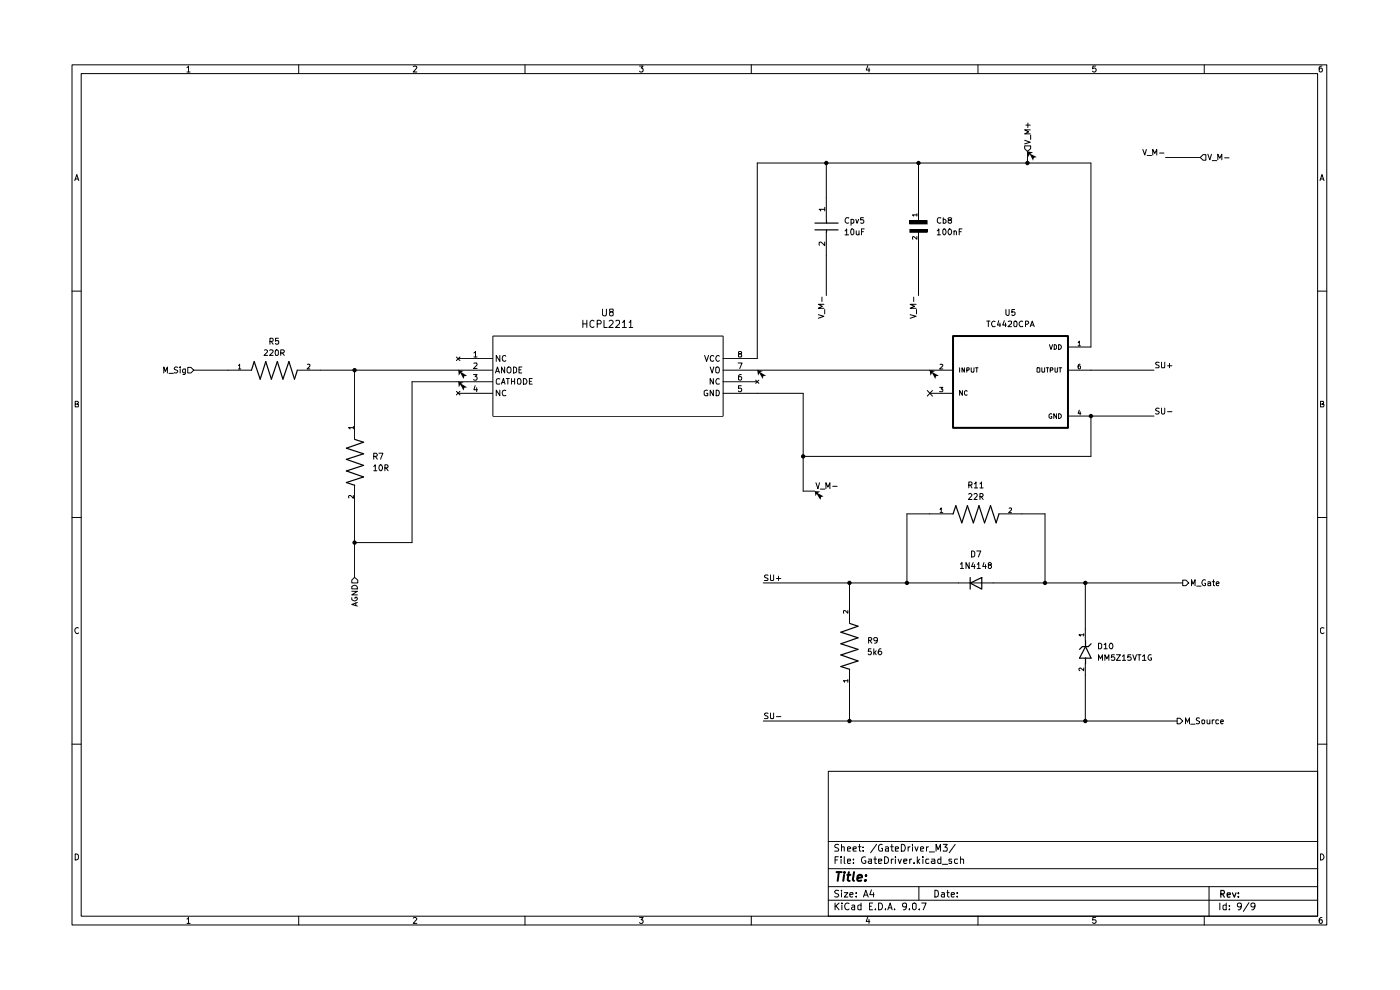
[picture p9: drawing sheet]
<svg xmlns="http://www.w3.org/2000/svg" width="297mm" height="210mm" viewBox="0 0 297 210" stroke-linecap="round" stroke-linejoin="round" font-family="sans-serif">
<g fill="none" stroke="#000" stroke-width=".21">
<path d="M15.3 13.8h266.2v182.4h-266.2zM17.2 15.6h262.3v178.7h-262.3zM39.7 14.3l.3-.3v1.3M39.7 15.3h.6M63.4 13.8v1.8M87.7 14.1l.5-.1 .2 .3-.7 1h.7M111.4 13.8v1.8M135.7 14h.7l-.4 .4 .4 .3-.1 .5-.5 .1-.1-.2M159.4 13.8v1.8M184.1 13.9l-.3 1h.7M184.4 14.4v.9M207.5 13.8v1.8"/>
<path d="M232.4 14h-.5l-.1 .6 .5-.2 .2 .3v.3l-.2 .3-.5-.2M255.5 13.8v1.8M280.5 14l-.6 .3v.8l.2 .2 .4-.1v-.7l-.4-.1-.2 .3M15.9 38.3l.4-1.3 .4 1.3M16 38h.5M280 38.3l.5-1.3 .4 1.3M280.2 38h.6M15.3 61.8h1.9M279.5 61.8h2M16 85.7h.4l.2-.2-.1-.4h-.5v1.2h.5l.1-.5-.2-.1M280.1 85.7l.6-.1v-.5h-.6v1.2l.7-.1 .1-.3-.4-.2M15.3 109.8h1.9"/>
<path d="M173.1 102.4l.4 1.3 .4-1.3M174 103.8h1M175.2 103.7v-1.3l.4 .9 .5-.9v1.3M176.7 103.2h.9M279.5 109.8h2M16.6 133.2a.58 .58 0 0 0-.7 .6 .58 .58 0 0 0 .7 .5v-.1M162.9 122h-.6v.5l.5 .1 .1 .4-.1 .1h-.6M163.4 122l.1 1.1h.5l.1-.1v-1M164.7 122.7h.9M165.1 122.2v.9M280.9 133.2h-.1a.46 .46 0 0 0-.7 .2v.7l.2 .2 .3 .1 .3-.2M15.3 157.9h1.9"/>
<path d="M162.9 151.3h-.6l-.1 .3 .2 .2h.3l.2 .5-.1 .1h-.6M163.4 151.3l.1 1.1h.5l.1-.1v-1M164.7 152h.9M279.5 157.9h2M175.7 163.6h103.8v30.7h-103.8zM175.7 178.5h103.8M177.9 179.2l-.6-.1-.1 .2v.4l.5 .2 .2 .4-.1 .2h-.7M178.5 179.8l.3-.2 .3 .1v.8M178.5 179.1v1.4M182.1 179.6h.6M182.3 179.1v1.3l.1 .1h.3M183.1 179.7v.1"/>
<path d="M186 179.1l-1.3 1.8M187.1 179.2l-.3-.1-.4 .3v.8l.2 .3h.6v-.5h-.2M187.8 179.7l.4-.1 .3 .2v.7h-.7v-.4l.7-.1M188.9 179.6h.6M189.2 179.1v1.3l.1 .1h.2M191.2 179.1a.81 .81 0 0 1 .9 .5 .81 .81 0 0 1-.3 .9h-.6zM192.7 179.6v.9M193.1 179.6l-.4 .3M193.6 179.1v.2M193.6 179.6v.9M194.1 179.6l.3 .9 .4-.9M196.5 179.6v.9"/>
<path d="M197 179.6l-.5 .3M200.1 179.1h.8l-.5 .6 .5 .1v.2v.5h-.8M202.6 179.1l-1.2 1.8M16 181.1a.52 .52 0 0 1 .6 .4v.6a.52 .52 0 0 1-.6 .3zM39.7 194.9l.3-.3v1.3M39.7 195.9h.6M63.4 194.3v1.9M87.7 194.8l.5-.2 .2 .3-.7 1h.7M111.4 194.3v1.9M135.7 194.6h.7l-.4 .5h.3v.7l-.5 .1-.1-.2M159.4 194.3v1.9M175.7 191h103.8"/>
<path d="M175.7 188.1h103.8M175.7 184.3h103.8M177.2 191.6v1.4M177.2 182.4h.5M177.3 192.1l.7 .9M177.8 181.7h-.6v1.5M177.9 188.9l-.6-.1-.2 .3 .2 .4 .5 .2 .1 .3-.2 .3-.6-.1M178 191.6l-.8 .7M178.4 181.7v.2M178.4 182.2v1M178.5 188.8v.2M178.5 189.4v.9"/>
<path d="M178.6 191.6h.1M178.6 192v1M179.1 189.4h.8l-.8 .9h.8M179.1 181.7v1.4l.2 .1M179.8 182.7l.7-.1-.1-.4h-.5l-.1 .2v.6l.2 .2 .4-.1M179.8 180.1l.7-.1-.1-.3-.4-.1-.2 .2 .1 .7h.5M180.1 191.6a.67 .67 0 0 0-.9 .6 .67 .67 0 0 0 .8 .7l.1-.1M180.3 189.8l.7-.1-.1-.3h-.5l-.1 .1v.6l.2 .2 .4-.1M180.7 192.1h.6v.9M181 180.1l.6-.1v-.3l-.4-.1-.2 .2 .1 .7h.5M181.1 183v.2M181.1 182.2v.2"/>
<path d="M181.3 192.3l-.6 .2-.1 .2 .3 .3 .4-.1M181.6 190.1v.2M181.6 189.4v.1M182.7 192.1l-.5-.1-.2 .1v.7l.2 .2 .5-.1M182.7 191.6v1.4M183.1 180.5h.1M183.2 190.3l.5-1.5 .5 1.5M183.3 189.9h.7M183.6 181.8a.65 .65 0 0 0-.9 .7 .65 .65 0 0 0 1 .5v-.4h-.3M184.1 194.5l-.3 .9h.7M184.3 182.2h.6v1M184.4 195v.9"/>
<path d="M184.4 192.2h.5M184.9 188.8l-.4 1h1M184.9 182.6l-.6 .1-.1 .1 .2 .4 .5-.1M185.1 191.6h-.7v1.4h.7M185.3 189.4v.9M185.4 182.2h.6M185.6 181.7v1.4l.4 .1M185.7 192.8v.2M186.4 191.6a.73 .73 0 0 1 .8 .7 .73 .73 0 0 1-.8 .7zM186.4 182.7l.7-.1-.1-.4h-.6v.9h.6M187.7 181.7a.73 .73 0 0 1 .8 .8 .73 .73 0 0 1-.8 .7zM187.8 192.8v.2"/>
<path d="M188.3 193l.5-1.4 .5 1.4M188.5 192.6h.7M189.1 182.2v1M189.5 182.2h-.2l-.2 .3M189.8 192.8v.2M189.9 181.7v.2M189.9 180.1l.7-.1-.1-.3h-.6v.8h.6M189.9 182.2v1M190.5 182.2l.4 1 .3-1M191.7 182.7l.7-.1-.1-.4h-.5l-.1 .2v.6l.2 .2 .4-.1M192.3 192.1l-.2 .3-.5-.1-.1-.2 .1-.5h.5a.84 .84 0 0 1 .2 .8 .84 .84 0 0 1-.7 .6M192.9 192.8v.2"/>
<path d="M193 182.2v1M193.4 182.2h-.2l-.2 .3M193.7 191.6h.3l.3 .2v.9l-.3 .3-.4-.3zM193.9 183v.2M194.6 181.7v1.5M194.7 182.7l.4 .5M194.9 188.1v2.9M195 192.8v.2M195.1 182.2l-.5 .5M195.3 180.1l.7-.1-.2-.4h-.4l-.1 .2v.6l.1 .1h.5M195.5 191.6h1l-.6 1.4M195.8 181.7v.2"/>
<path d="M195.8 182.2v1M197.1 182.2h-.6l-.1 .3 .1 .6h.6M197.1 180.7h1.1M197.6 182.2h.6l.1 1M198.3 188.8l.7 .2v1.1l-.3 .2h-.4zM198.3 182.6l-.7 .1v.1l.2 .4 .5-.1M198.6 180.5v-1.4l.4 1.1 .5-1.1v1.4M199.6 182.2h-.6l-.1 .3 .1 .6h.6M199.6 181.7v1.5M199.8 189.4h.5l.1 .9M199.9 183.3h1.1M200.4 189.7h-.6l-.1 .2 .1 .4 .6-.1"/>
<path d="M200.9 189.4h.5M201 188.8v1.3l.4 .2M201.8 189.8l.7-.1-.1-.3h-.5l-.1 .1v.6l.2 .2 .4-.1M201.9 182.2h-.5l-.1 .2 .1 .3h.5v.4h-.6M203.1 190.1v.2M203.1 189.4v.1M203.2 182.2h-.6l-.1 .3v.4l.2 .3 .5-.1M203.7 182.3l.6-.1 .1 1M203.7 181.7v1.5M207.5 194.3v1.9M232.4 194.6h-.5l-.1 .6 .6-.1 .1 .5-.2 .3-.5-.2M255.5 194.3v1.9"/>
<path d="M256.5 188.1v6.2M258.8 191.6v1.4M260.1 192.1l-.4-.1-.2 .1v.7l.2 .2 .4-.1M260.1 191.6v1.4M260.8 192.8v.2M260.8 192.1v.1M263.3 192.1l-.2 .3h-.3l-.3-.3 .1-.5h.5a.84 .84 0 0 1 .2 .8 .84 .84 0 0 1-.6 .6M265 191.5l-1.2 1.8M266.2 192.1l-.2 .3h-.4l-.2-.3 .1-.5h.5a.84 .84 0 0 1 .2 .8 .84 .84 0 0 1-.6 .6M280.1 181.1a.65 .65 0 0 1 .8 .7 .65 .65 0 0 1-.8 .6zM280.5 194.6h-.3l-.3 .3v.9a.43 .43 0 0 0 .6-.1 .43 .43 0 0 0 0-.6h-.6v.3"/>
</g>
<path d="M259 189.6h.7v-.6l-.7-.1v1.4M259.3 189.6l.5 .7M260.3 189.8l.7-.1-.1-.3h-.5l-.1 .2 .1 .6h.5M261.4 189.4l.5 .9 .3-.9M262.7 190.2v.1M262.7 189.4v.2" fill="none" stroke="#000" stroke-width=".25"/>
<path d="M177.5 185h1.1M178 185l-.3 1.9M179.1 185.6l-.2 1.3M179.1 185v.2M179.7 185.6h.7M180.1 185l-.3 1.6 .4 .3M181.2 185l-.3 1.6 .3 .3M181.9 186.3l1-.2-.1-.4a.6 .6 0 0 0-.9 .1v1h.8M183.6 186.7l.1 .1h-.2l.1-.1v.2M183.7 185.7v.1" fill="none" stroke="#000" stroke-width=".42"/>
<path d="M39.8 77.9h.7l.6 .6-.6 .6h-.7z" fill="#fff"/>
<g fill="none" stroke="#000" stroke-width=".21">
<path d="M34.7 79.1v-1.3l.4 1 .4-1v1.3M35.8 79.2h1M37.7 77.9l-.5-.1-.2 .3v.3l.5 .1 .2 .3-.2 .3-.5-.1M38.2 77.8v.2M38.2 78.3v.8M39.3 78.3v1l-.1 .2h-.4M39.3 78.4a.36 .36 0 0 0-.6 .1l.1 .5h.5M39.8 77.9h.7l.6 .6-.6 .6h-.7zM48.4 78.5h4.9M50.6 77.5l.2-.2v1M50.6 78.3h.5M63 78.5h4.9"/>
<path d="M65.2 77.3h.5v.4l-.6 .6h.6"/>
</g>
<path d="M53.3 78.6l.6-1.9 1.3 3.7 1.2-3.7 1.2 3.7 1.2-3.7 1.2 3.7 1.3-3.7 1.2 3.7 .6-1.8" fill="none" stroke="#000" stroke-width=".25"/>
<path d="M75.2 122.5l.7 .6v.5h-1.3v-.5z" fill="#fff"/>
<g fill="none" stroke="#000" stroke-width=".21">
<path d="M242.4 31.7l.5 1.2 .3-1.2M243.4 33h.9M244.6 32.9v-1.2l.4 .8 .4-.8v1.2M246 32.5h.9M175 44.4h-1.2l.3 .3M175 51.3v.8l-.9-.8-.3 .1 .1 .6M175 44v.7M175.3 41.9v4.9M175.3 49.2v4.9M193 46.8h3.7v.7h-3.7zM193 48.7h3.7v.6h-3.7zM194.5 45.6h-.9l.2 .2"/>
<path d="M194.5 50.2v.6l-.7-.6h-.2l.1 .6M194.5 45.3v.5M194.9 44.4v2.4M194.9 49.2v2.5M96.8 75.7l.8 .8M97.2 76.1h7.3M97.2 78.5h7.3M97.6 75.7l-.8 .8M100.5 79.5h.7l-.4 .4 .4 .2-.1 .5h-.6M100.5 74.9l.4-.4v1.2M100.5 77.1l.6-.1 .1 .3-.7 .9h.7M100.5 75.7h.7"/>
<path d="M104.6 71.3h48.8v17h-48.8zM105.1 79.1l.4-1.3 .5 1.3M105.3 78.8h.6M106 75.4v1.3l-.7-1.3v1.3M107.1 77.8v1.3l-.7-1.3v1.3M107.3 75.6l-.2-.2a.65 .65 0 0 0-.6 .6 .65 .65 0 0 0 .6 .7l.2-.2M107.6 78l.3-.2 .4 .2 .1 .7-.3 .4-.5-.2zM108.9 77.8l.6 .2 .1 .2v.6l-.4 .3h-.3zM110.1 78.4h.4M110.7 77.8h-.6v1.3h.6M149.5 75.4l.4 1.3 .4-1.3M150.7 77.8l.4 1.3 .3-1.3"/>
<path d="M151.4 75.6l-.2-.2a.65 .65 0 0 0-.5 .6 .65 .65 0 0 0 .5 .7l.2-.2M151.8 78l.6-.2a.86 .86 0 0 1 0 1.3l-.6-.2zM152.6 75.6l-.2-.2a.6 .6 0 0 0-.6 .7 .6 .6 0 0 0 .7 .5l.1-.1M153.4 76.1h7.2M153.4 78.5h7.2M156.6 77h.8l-.5 1.2M156.9 75.1l-.2-.1 .1-.4a.36 .36 0 0 1 .5 .2l-.6 .4 .1 .5h.5v-.4l-.2-.2M157.3 79.5h-.4l-.2 .2 .1 .9a.36 .36 0 0 0 .5-.2v-.3a.35 .35 0 0 0-.3-.2 .35 .35 0 0 0-.3 .2M173.6 66.8l1.2 .3-1.2 .4M174.4 63v1M174.8 64.6h-1.2l.8 .4-.8 .4h1.2M175 65.7v.9"/>
<path d="M193.1 66.8l1.2 .3-1.2 .4M193.8 63v1M194.3 64.6h-1.2l.9 .4-.9 .4h1.2M194.4 65.7v.9M75 90.7h-1.1l.4 .3M75 90.5v.5M75.2 88.3v4.9M96.8 83l.8 .8M97.2 81h7.3M97.2 83.4h7.3M97.6 83l-.8 .8M100.8 81.8l-.3 .9h.8"/>
<path d="M101.1 82.2v.9M106 80.4h-.6l-.1 .2v.6l.1 .3 .6-.1M106 82.8v1.1l-.7-1.1v1.1M106.4 81.5l.4-1.2 .3 1.2M106.5 81.1h.6M107.3 82.8h-.2a.67 .67 0 0 0-.6 .5 .67 .67 0 0 0 .3 .6h.5M107.4 80.3h.7M107.7 80.3v1.2M108.5 80.3v1.2M108.5 80.9h.7M109.2 80.3v1.2M109.8 80.5l.5-.2a.86 .86 0 0 1 .1 1.2h-.5l-.1-.2z"/>
<path d="M111 80.3a.66 .66 0 0 1 .8 .4 .66 .66 0 0 1-.3 .8h-.5zM112.3 80.9h.4M112.9 80.3h-.6v1.2h.6M150.1 82.8a.46 .46 0 0 0-.7 .2v.7l.2 .2h.5v-.5h-.2M151.3 80.3v1.2l-.6-1.2v1.2M151.3 82.8v1.1l-.6-1.1v1.1M151.9 82.8a.66 .66 0 0 1 .7 .4 .66 .66 0 0 1-.2 .7h-.5zM152.6 80.4l-.2-.1a.67 .67 0 0 0-.6 .5 .67 .67 0 0 0 .3 .7l.5-.1M153.4 81h7.2M153.4 83.4h7.2M157.3 81.8h-.6v.6h.6v.6l-.5 .1-.1-.2M160.3 80.6l.7 .7"/>
<path d="M161 80.6l-.7 .7M75 105.1v.6l-.6-.6h-.4v.5M75.2 102.9v4.9M74.6 126.8v.4a.61 .61 0 0 0 .8 .3 .61 .61 0 0 0 .3-.8h-.4v.3M74.6 125.4h1.2l-1.2 .8h1.2M74.6 124.4a.66 .66 0 0 1 .8-.2 .66 .66 0 0 1 .4 .7h-1.2zM75.2 122.5l.7 .6v.5h-1.3v-.5zM75.5 127.9v.6M75.8 127.8l-1.2 .4 1.2 .4"/>
</g>
<path d="M172.9 47.3h4.9M172.9 48.8h4.9M175.3 46.8v.5M175.3 48.8v.5M75.3 93.2l1.8 .6-3.6 1.3 3.6 1.2-3.6 1.1 3.6 1.3-3.6 1.2 3.6 1.3-3.6 1.2 1.8 .5" fill="none" stroke="#000" stroke-width=".25"/>
<path d="M193 46.8h3.6v.6h-3.6zM193 48.7h3.7v.6h-3.7z" fill="#000"/>
<path d="M255.2 32.8h.6v1.2h-.6l-.6-.6z" fill="#fff"/>
<path d="M255.2 32.8h.6v1.2h-.6l-.6-.6zM256.2 32.7l.5 1.2 .3-1.2M257.2 34.1h.9M258.4 33.9v-1.2l.4 .9 .4-.9v1.2M259.8 33.5h.9M245.9 76.9h-.7l-.1 .3 .3 .2h.3l.2 .4-.2 .2h-.6M246.4 76.8l.1 1.2h.5l.1-1.2M247.7 77.6h.9M248.1 77.1v.9M245.9 86.6h-.5l-.3 .2 .1 .3 .7 .3-.2 .4h-.6M246.4 86.6v1.1l.2 .1h.4l.1-.2v-1M247.7 87.3h.9" fill="none" stroke="#000" stroke-width=".21"/>
<path d="M217.4 30.9h1.2v.6l-.6 .6-.6-.6z" fill="#fff"/>
<g fill="none" stroke="#000" stroke-width=".21">
<path d="M217.4 30.9h1.2v.6l-.6 .6-.6-.6zM217.4 29.8l1.2 .4-1.2 .3M217.6 26.5h1M218.1 26.1v.9M218.6 27.6h-1.2l.8 .4-.8 .4h1.2M218.6 28.7v.9M197.2 78.5h4.9M199.4 77.3h.4l.2 .2-.7 .8h.7M203.6 78v.9M204.6 78v.9l-.5-.9v.9M205.1 78.5l.5-.1v-.3l-.5-.1v.9M206 78l.1 .9h.4l.1-.9"/>
<path d="M207 78h.5M207.2 78v.9M220 78.1h.6l-.1 .8h-.5zM221 78l.1 .9h.4l.1-.9M221.9 78h.6M222.2 78v.9M222.6 73.1l.4 1 .3-1M222.8 78.5h.4l.2-.1-.1-.4h-.5v.9M223.6 73.1l.5 .3v.5l-.3 .2h-.2zM223.8 78l.1 .9h.4v-.9M224.6 73.1a.52 .52 0 0 1 .6 .5 .52 .52 0 0 1-.6 .5zM224.7 78h.5"/>
<path d="M224.9 78v.9M226.5 78.5h4.9M226.5 73.6h4.9M228.7 72.7l.3-.4v1.1M228.7 73.4h.5M229.1 77.3h-.3l-.1 .8 .2 .2 .3-.2v-.3l-.1-.2-.4 .2M197.2 83.4h4.9M199.3 82.2h.7l-.3 .3 .3 .2v.2l-.2 .2-.5-.1M204.2 82.8v1.1l-.6-1.1v1.1M205.2 83l-.3-.2-.3 .3v.5l.3 .3 .3-.1M223.1 87.8h-.2l-.4 .2v.5l.4 .3 .2-.1v-.4h-.1M224.1 87.8v1l-.5-1v1"/>
<path d="M224.6 87.8a.52 .52 0 0 1 .6 .5 .52 .52 0 0 1-.6 .5zM226.5 88.3h4.9M229 87l-.3 .7h.6M229.1 87.3v.7M179.9 129.5v.6l-.7-.6-.3 .1 .1 .5M180.2 127.3v4.9M179.9 144.4h-1l.3 .3M179.9 144.1v.6M180.2 141.9v4.9"/>
</g>
<path d="M202.2 71.3h24.4v19.5h-24.4z" fill="none" stroke="#000" stroke-width=".42"/>
<path d="M180.2 132.2l1.8 .6-3.6 1.3 3.6 1.2-3.6 1.3 3.6 1.1-3.6 1.2 3.6 1.3-3.6 1.2 1.8 .6" fill="none" stroke="#000" stroke-width=".25"/>
<path d="M250.9 123.1h.7l.6 .5-.6 .6h-.7z" fill="#fff"/>
<path d="M250.9 123.1h.7l.6 .5-.6 .6h-.7zM252.8 124.2v-1.2l.3 .9 .4-.9v1.2M253.9 124.3h.9M255.7 123.1l-.1-.1a.6 .6 0 0 0-.6 .7 .6 .6 0 0 0 .7 .5v-.5h-.1M256.2 123.5l.5-.1 .1 .2v.6M256.8 123.7l-.6 .1v.4h.6M257.2 123.4h.5M257.4 123v1.2h.3M258 123.8l.6-.1-.2-.3-.4 .2v.5l.2 .1h.3" fill="none" stroke="#000" stroke-width=".21"/>
<path d="M249.7 152.4h.6l.6 .5-.6 .6h-.6z" fill="#fff"/>
<g fill="none" stroke="#000" stroke-width=".21">
<path d="M175.3 34.6v7.3M194.9 34.6v9.8M218 32.1v2.5M247.3 33.4h7.3M175.3 54.1v8.6M179.3 49l.3-.5v1.3M179.3 49.8h.7M180 46.3l-.5-.1a.61 .61 0 0 0-.2 .7 .61 .61 0 0 0 .7 .4M180.5 46.6l.4-.1 .2 .2v.6h-.6M180.5 46.5v1.3M180.7 48.5l.4 .3v.8l-.2 .2a.75 .75 0 0 1-.2-1.3zM181.6 46.5l.2 .9 .4-.9"/>
<path d="M181.6 49v.7l.2 .1 .4-.1M182.2 49v.8M182.7 49.1h.5M183.2 46.2h-.6v.5l.4-.1 .3 .3-.1 .4h-.6M183.3 48.5h-.6v1.3M194.9 51.7v11M198.8 49l.4-.5v1.3M198.8 49.8h.7M199.6 46.3l-.5-.1a.61 .61 0 0 0-.3 .8 .61 .61 0 0 0 .8 .3M200.1 46.6l.3-.1 .3 .3-.1 .5h-.5M200.1 46.2v1.2M200.3 48.5a.68 .68 0 0 1 .4 .7 .68 .68 0 0 1-.4 .6l-.3-.2v-.8z"/>
<path d="M201.3 48.6l.2-.1a.68 .68 0 0 1 .4 .7 .68 .68 0 0 1-.4 .6 .81 .81 0 0 1-.2-1.2zM201.4 46.7l-.3-.3 .2-.2h.4l.2 .1-.3 .4h-.3l-.2 .2 .1 .4 .2 .1h.2l.3-.3v-.2l-.3-.2M202.4 49.1l.2-.1 .3 .1v.7M202.4 49v.8M203.5 49.1h.4M204.1 48.5h-.6v1.3M41.1 78.5h7.3M56.1 74.3l.4-.1 .3 .3-.8 .9h.8M57.2 74.3l.5-.1 .2 .3-.7 .9h.7M57.3 72.4l.6-.1v-.4l-.6-.2v1.3M57.5 72.4l.4 .6M58.5 74.3l.3-.1 .2 .3v.7l-.1 .2-.4-.1z"/>
<path d="M59 71.7h-.5v.6h.5v.6l-.4 .1-.1-.2M59.6 74.9h.5l.2-.3-.1-.3-.6-.1v1.2M59.9 74.9l.4 .5M67.9 78.5h29.3M75.2 78.5v9.8M123.6 67.9v1.6M123.6 68.7h.9M124.5 67.9v1.6M126 68.1l-.1-.1a.49 .49 0 0 0-.7 .4v.7l.4 .4 .4-.2M126.7 68.7h.7l.1-.3v-.3l-.3-.2h-.5v1.6M127.8 65.6v1.2a.46 .46 0 0 0 .4 .2 .46 .46 0 0 0 .4-.2v-1.2M128.1 67.9v1.6h.7"/>
<path d="M129.2 68.1l.6-.2 .3 .5-.9 1.1h.9M129.6 66.2l-.3-.2v-.3l.7-.1 .1 .4-.8 .3v.5l.3 .2 .5-.2v-.5l-.3-.1M130.7 68.1l.1-.2 .6 .1v.6l-.8 .9h.8M132 68.4h.2l.3-.5v1.6M132 69.5h.9M133.5 68.4l.3-.5v1.6M133.5 69.5h.7M160.6 78.5h36.6M209.3 68.1h.7M209.7 68.1v1.2M211.1 68.2a.61 .61 0 0 0-.8 .3 .61 .61 0 0 0 .3 .8l.5-.1M211.9 68l-.3 1h.7"/>
<path d="M212.1 68.5v.8M213.1 68l-.4 1h.8M213.3 68.5v.8M213.4 65.7v1l.2 .2 .5-.1v-1.1M213.9 68.2h.7v.4l-.8 .7h.8M215.2 68.2l.3-.1a.86 .86 0 0 1 .1 1.2h-.3l-.2-.2zM215.3 65.7h-.6v.5h.5l.1 .1v.4l-.2 .2-.4-.1M217 68.2a.61 .61 0 0 0-.8 .3 .61 .61 0 0 0 .2 .8l.6-.1M217.5 68.8h.5l.2-.3-.1-.3-.6-.1v1.2M218.6 69.3l.4-1.2 .4 1.2M218.6 69h.6M231.4 73.6v-39h-70.8v41.5"/>
<path d="M231.4 78.5h13.4M79.3 98.9l.3-.3v1.3M79.3 96.8l.7-.1v-.3l-.2-.3h-.5v1.3M79.3 99.9h.7M79.6 96.8l.4 .6M80.4 96.1h.8l-.5 1.3M80.6 98.7a.61 .61 0 0 1 .6 .4 .61 .61 0 0 1-.4 .8 .71 .71 0 0 1-.2-1.2zM81.7 99.3l.5-.1v-.5l-.5-.1v1.3M81.9 99.3l.4 .6M97.2 81h-9.8v34.1h-12.2M160.6 83.4h9.8v20.8h2.4M196.7 82.8l1.1 1.2"/>
<path d="M197.8 82.8l-1.1 1.2M244.8 88.3h-13.4v8.5h-61M75.2 107.8v14.7M199.4 108.1l.3-.4v1M199.4 108.7h.6M202.1 109h-9.7v14.6M203.7 119.7l.4-.4v1.3M205.5 104.9l.4-.2 .3 .3-.8 1h.8M205.5 102.9l.7-.1v-.4l-.2-.2h-.5v1.3M205.6 119.3v1.3l-.7-1.3v1.3M205.9 102.9l.3 .6M206.1 116.9h.4l.3 .3v.6l-.3 .3h-.4z"/>
<path d="M206.5 119.3l-.4 .9h.8M206.6 104.9l.2-.2h.3l.2 .2v.3l-.7 .8h.7M206.7 102.7l.3-.5v1.3M206.7 119.8v.8M206.7 103.5h.7M207.2 116.9h.9l-.5 1.2M207.3 119.7h.2l.1-.4v1.3M207.9 105.4l.6-.1v-.5l-.6-.1v1.3M207.9 102.7l.3-.5v1.3M207.9 103.5h.7M208.1 105.4l.5 .6M208.7 119.3l-.2 .9h.7"/>
<path d="M209.1 119.8v.8M209.8 119.8h-.1v-.3l.4-.2 .2 .4-.6 .3v.4l.1 .2h.3l.2-.3v-.2l-.2-.3M211.9 109h9.8v14.6M214.1 107.8h.5v.4l-.6 .5h.6M161.9 123.6h89M180.2 123.6v3.7M184.3 135.8h.6v-.4l-.1-.2h-.5v1.2M184.5 135.8l.4 .6M184.8 137.6h-.5l-.1 .6h.6v.6l-.4 .1-.2-.2M185.4 137.6v1.3M185.5 138.4l.4 .5M185.9 138l-.5 .6"/>
<path d="M186.1 135.8l-.1 .1h-.5l-.1-.1v-.4l.1-.2h.5a.94 .94 0 0 1 0 1.1l-.5 .1M186.9 137.6a.72 .72 0 0 0-.6 .5 .72 .72 0 0 0 .3 .8h.2l.3-.3-.1-.4-.4-.1-.3 .3M203.7 120.6h.7M207.3 120.6h.7M229.9 134.7h-1l.3 .2M229.9 134.4v.5M230.2 123.6v12.2M233 136.4l.7 .3v.7l-.2 .2h-.5zM234.2 136.8l.4-.4v1.2M234.2 137.6h.7M235.5 136.5l.2-.1a.84 .84 0 0 1 .2 1.2h-.3a.78 .78 0 0 1-.1-1.1zM236.4 138.9h-.6l-.1 .6 .2-.2h.4l.2 .3-.1 .4h-.7"/>
<path d="M236.8 138.9h.9l-.9 1.2h.9M238.1 139.2l.4-.3v1.2M239.9 138.9h-.6l-.1 .6 .2-.2h.3l.3 .3-.1 .4h-.7M240.3 138.9l.4 1.2 .4-1.2M241.3 138.9h.7M241.7 138.9v1.2M242.4 139.2l.4-.3v1.2M244.2 138.9h-.4a.61 .61 0 0 0-.3 .8 .61 .61 0 0 0 .8 .3v-.4h-.3M161.9 152.9h87.8M180.2 146.8v6.1M229.9 141.7v.6l-.7-.6-.3 .2 .2 .4M230.2 140.8v12.1"/>
<path d="M233 140.1v-1.2l.5 .8 .4-.8v1.2M234.4 140.1v-1.2l.4 .8 .4-.8v1.2M238.1 140.1h.7M242.4 140.1h.7M249.7 152.4h.6l.6 .5-.6 .6h-.6zM251.5 153.5v-1.2l.4 .9 .4-.9v1.2M252.6 153.6h.9M254.5 152.4l-.5-.1-.2 .2 .1 .3 .6 .2v.4l-.3 .1h-.4M255 152.8h.6l-.1 .7h-.4l-.1-.1zM256.1 152.7v.7l.1 .1 .5-.1M256.7 152.7v.8M257.2 152.7v.8"/>
<path d="M257.6 152.7l-.4 .2M258.5 152.8h-.6v.6l.2 .1h.4M258.9 153.1l.6-.1-.1-.3-.5 .2v.5l.2 .1h.4"/>
</g>
<path d="M202.2 109l.6-1.7 1.2 3.6 1.2-3.6 1.3 3.6 1.2-3.6 1.2 3.6 1.2-3.6 1.2 3.6 .6-1.9M205.8 123.7l2.5-1.2v2.5zM205.8 122.5v2.5M230.3 135.9v1.3M230.3 139.6v1.2M230.3 137.2l1.2 2.4h-2.5zM231.5 136.6l-.6 .6h-1.3l-.6 .5" fill="none" stroke="#000" stroke-width=".25"/>
<g fill="#000">
<path d="M218 32.1l1.2 .2-.6 .3 1.3 .7-.6 .2-.1 .6-.7-1.4-.4 .6zM97.2 78.5l1.1 .2-.5 .2 1.3 .8-.6 .1-.2 .6-.6-1.3-.4 .6zM160.6 78.5l1.2 .2-.6 .2 1.3 .8-.6 .1-.1 .6-.7-1.3-.3 .6zM197.2 78.5l1.2 .2-.6 .2 1.4 .8-.6 .1-.2 .6-.7-1.3-.3 .6zM97.2 81l1.1 .1-.5 .3 1.3 .8h-.6l-.2 .6-.6-1.2-.4 .6zM172.8 104.2l1.2 .1-.6 .3 1.3 .7-.5 .1-.2 .6-.7-1.2-.3 .5z"/>
<circle cx="175.3" cy="34.6" r=".47"/>
<circle cx="194.9" cy="34.6" r=".47"/>
<circle cx="218" cy="34.6" r=".47"/>
<circle cx="75.2" cy="78.5" r=".47"/>
<circle cx="170.4" cy="96.8" r=".47"/>
<circle cx="231.4" cy="88.3" r=".47"/>
<circle cx="75.2" cy="115.1" r=".47"/>
<circle cx="180.2" cy="123.6" r=".47"/>
<circle cx="192.4" cy="123.6" r=".47"/>
<circle cx="221.7" cy="123.6" r=".47"/>
<circle cx="230.2" cy="123.6" r=".47"/>
<circle cx="180.2" cy="152.9" r=".47"/>
<circle cx="230.2" cy="152.9" r=".47"/>
</g>
</svg>
